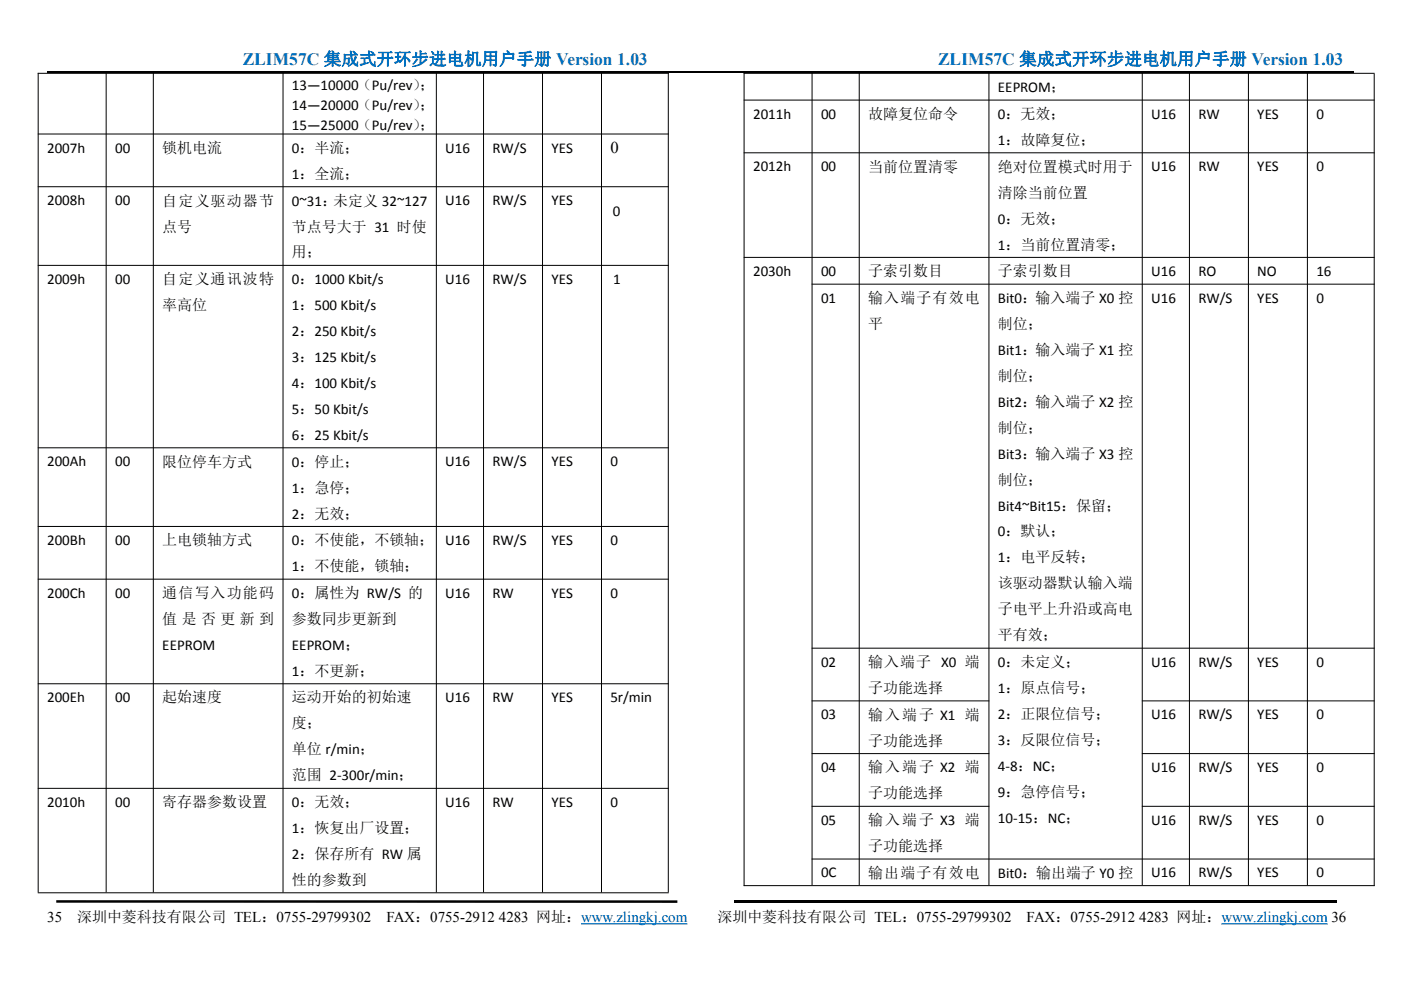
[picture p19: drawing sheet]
<svg xmlns="http://www.w3.org/2000/svg" width="297mm" height="210mm" viewBox="0 0 297 210" stroke-linecap="round" stroke-linejoin="round" font-family="sans-serif">
<defs><g id="words">
<g font-size="3.7" fill="#0070c0">
<text x="51.5" y="13.8">ZLIM57C 集成式开环步进电机用户手册 Version 1.03</text>
<text x="198.9" y="13.8">ZLIM57C 集成式开环步进电机用户手册 Version 1.03</text>
</g>
<text font-size="3.5" x="129.4" y="32.5">0</text>
<g font-size="3.2">
<text x="61.9" y="19.1">13—10000（Pu/rev）</text>
<text x="61.9" y="23.3">14—20000（Pu/rev）</text>
<text x="89" y="19.1">；</text>
<text x="89" y="23.3">；</text>
<text x="211.6" y="19.5">EEPROM；</text>
<text x="61.9" y="27.5">15—25000（Pu/rev）</text>
<text x="89" y="27.5">；</text>
<text x="159.7" y="25.2">2011h</text>
<text x="174.1" y="25.2">00</text>
<text x="184.1" y="25.2">故障复位命令</text>
<text x="211.6" y="25.2">0：无效；</text>
<text x="244.1" y="25.2">U16</text>
<text x="254.1" y="25.2">RW</text>
<text x="266.6" y="25.2">YES</text>
<text x="279.1" y="25.2">0</text>
<text x="10" y="32.4">2007h</text>
<text x="24.4" y="32.4">00</text>
<text x="34.4" y="32.4">锁机电流</text>
<text x="61.9" y="32.4">0：半流；</text>
<text x="94.4" y="32.4">U16</text>
<text x="104.4" y="32.4">RW/S</text>
<text x="116.9" y="32.4">YES</text>
<text x="211.6" y="30.7">1：故障复位；</text>
<text x="61.9" y="37.9">1：全流；</text>
<text x="159.7" y="36.3">2012h</text>
<text x="174.1" y="36.3">00</text>
<text x="184.1" y="36.4">当前位置清零</text>
<text x="211.6" y="36.4">绝对位置模式时用于</text>
<text x="211.6" y="41.9">清除当前位置</text>
<text x="244.1" y="36.3">U16</text>
<text x="254.1" y="36.3">RW</text>
<text x="266.6" y="36.3">YES</text>
<text x="279.1" y="36.3">0</text>
<text x="10" y="43.5">2008h</text>
<text x="24.4" y="43.5">00</text>
<text x="34.4" y="43.6">自定义驱动器节</text>
<text x="61.9" y="43.6">0~31：未定义 32~127</text>
<text x="94.4" y="43.5">U16</text>
<text x="104.4" y="43.5">RW/S</text>
<text x="116.9" y="43.5">YES</text>
<text x="130" y="45.9">0</text>
<text x="211.6" y="47.4">0：无效；</text>
<text x="34.4" y="49.1">点号</text>
<text x="61.9" y="49.1">节点号大于 31 时使</text>
<text x="211.6" y="52.9">1：当前位置清零；</text>
<text x="61.9" y="54.6">用；</text>
<text x="159.7" y="58.5">2030h</text>
<text x="174.1" y="58.5">00</text>
<text x="184.1" y="58.6">子索引数目</text>
<text x="211.6" y="58.6">子索引数目</text>
<text x="244.1" y="58.5">U16</text>
<text x="254.1" y="58.5">RO</text>
<text x="266.6" y="58.5">NO</text>
<text x="279.1" y="58.5">16</text>
<text x="10" y="60.2">2009h</text>
<text x="24.4" y="60.2">00</text>
<text x="34.4" y="60.3">自定义通讯波特</text>
<text x="34.4" y="65.8">率高位</text>
<text x="61.9" y="60.3">0：1000 Kbit/s</text>
<text x="61.9" y="65.8">1：500 Kbit/s</text>
<text x="94.4" y="60.2">U16</text>
<text x="104.4" y="60.2">RW/S</text>
<text x="116.9" y="60.2">YES</text>
<text x="130" y="60.3">1</text>
<text x="174.1" y="64.2">01</text>
<text x="184.1" y="64.3">输入端子有效电</text>
<text x="211.6" y="64.3">Bit0：输入端子 X0 控</text>
<text x="244.1" y="64.2">U16</text>
<text x="254.1" y="64.2">RW/S</text>
<text x="266.6" y="64.2">YES</text>
<text x="279.1" y="64.2">0</text>
<text x="61.9" y="71.3">2：250 Kbit/s</text>
<text x="184.1" y="69.8">平</text>
<text x="211.6" y="69.8">制位；</text>
<text x="61.9" y="76.8">3：125 Kbit/s</text>
<text x="211.6" y="75.3">Bit1：输入端子 X1 控</text>
<text x="61.9" y="82.3">4：100 Kbit/s</text>
<text x="211.6" y="80.8">制位；</text>
<text x="61.9" y="87.8">5：50 Kbit/s</text>
<text x="211.6" y="86.3">Bit2：输入端子 X2 控</text>
<text x="61.9" y="93.3">6：25 Kbit/s</text>
<text x="211.6" y="91.8">制位；</text>
<text x="10" y="99">200Ah</text>
<text x="24.4" y="99">00</text>
<text x="34.4" y="99">限位停车方式</text>
<text x="61.9" y="99">0：停止；</text>
<text x="94.4" y="99">U16</text>
<text x="104.4" y="99">RW/S</text>
<text x="116.9" y="99">YES</text>
<text x="129.4" y="99">0</text>
<text x="211.6" y="97.3">Bit3：输入端子 X3 控</text>
<text x="61.9" y="104.5">1：急停；</text>
<text x="211.6" y="102.8">制位；</text>
<text x="61.9" y="110">2：无效；</text>
<text x="211.6" y="108.3">Bit4~Bit15：保留；</text>
<text x="211.6" y="113.8">0：默认；</text>
<text x="10" y="115.6">200Bh</text>
<text x="24.4" y="115.6">00</text>
<text x="34.4" y="115.7">上电锁轴方式</text>
<text x="61.9" y="115.7">0：不使能，不锁轴；</text>
<text x="94.4" y="115.6">U16</text>
<text x="104.4" y="115.6">RW/S</text>
<text x="116.9" y="115.6">YES</text>
<text x="129.4" y="115.6">0</text>
<text x="211.6" y="119.3">1：电平反转；</text>
<text x="61.9" y="121.2">1：不使能，锁轴；</text>
<text x="211.6" y="124.8">该驱动器默认输入端</text>
<text x="10" y="126.8">200Ch</text>
<text x="24.4" y="126.8">00</text>
<text x="34.4" y="126.8">通信写入功能码</text>
<text x="61.9" y="126.8">0：属性为 RW/S 的</text>
<text x="94.4" y="126.8">U16</text>
<text x="104.4" y="126.8">RW</text>
<text x="116.9" y="126.8">YES</text>
<text x="129.4" y="126.8">0</text>
<text x="211.6" y="130.3">子电平上升沿或高电</text>
<text x="34.4" y="132.4">值 是 否 更 新 到</text>
<text x="34.4" y="137.8">EEPROM</text>
<text x="61.9" y="132.4">参数同步更新到</text>
<text x="61.9" y="137.9">EEPROM；</text>
<text x="211.6" y="135.8">平有效；</text>
<text x="61.9" y="143.4">1：不更新；</text>
<text x="174.1" y="141.5">02</text>
<text x="184.1" y="141.5">输入端子 X0 端</text>
<text x="211.6" y="141.5">0：未定义；</text>
<text x="244.1" y="141.5">U16</text>
<text x="254.1" y="141.5">RW/S</text>
<text x="266.6" y="141.5">YES</text>
<text x="279.1" y="141.5">0</text>
<text x="10" y="149">200Eh</text>
<text x="24.4" y="149">00</text>
<text x="34.4" y="149">起始速度</text>
<text x="61.9" y="149">运动开始的初始速</text>
<text x="94.4" y="149">U16</text>
<text x="104.4" y="149">RW</text>
<text x="116.9" y="149">YES</text>
<text x="129.4" y="149">5r/min</text>
<text x="184.1" y="147">子功能选择</text>
<text x="211.6" y="147">1：原点信号；</text>
<text x="61.9" y="154.5">度；</text>
<text x="174.1" y="152.6">03</text>
<text x="184.1" y="152.7">输入端子 X1 端</text>
<text x="211.6" y="152.5">2：正限位信号；</text>
<text x="244.1" y="152.6">U16</text>
<text x="254.1" y="152.6">RW/S</text>
<text x="266.6" y="152.6">YES</text>
<text x="279.1" y="152.6">0</text>
<text x="61.9" y="160">单位 r/min；</text>
<text x="184.1" y="158.2">子功能选择</text>
<text x="211.6" y="158">3：反限位信号；</text>
<text x="61.9" y="165.5">范围 2-300r/min；</text>
<text x="174.1" y="163.8">04</text>
<text x="184.1" y="163.8">输入端子 X2 端</text>
<text x="211.6" y="163.5">4-8：NC；</text>
<text x="244.1" y="163.8">U16</text>
<text x="254.1" y="163.8">RW/S</text>
<text x="266.6" y="163.8">YES</text>
<text x="279.1" y="163.8">0</text>
<text x="10" y="171.2">2010h</text>
<text x="24.4" y="171.2">00</text>
<text x="34.4" y="171.3">寄存器参数设置</text>
<text x="61.9" y="171.3">0：无效；</text>
<text x="94.4" y="171.2">U16</text>
<text x="104.4" y="171.2">RW</text>
<text x="116.9" y="171.2">YES</text>
<text x="129.4" y="171.2">0</text>
<text x="184.1" y="169.4">子功能选择</text>
<text x="211.6" y="169">9：急停信号；</text>
<text x="61.9" y="176.8">1：恢复出厂设置；</text>
<text x="174.1" y="175">05</text>
<text x="184.1" y="175.1">输入端子 X3 端</text>
<text x="211.6" y="174.5">10-15：NC；</text>
<text x="244.1" y="175">U16</text>
<text x="254.1" y="175">RW/S</text>
<text x="266.6" y="175">YES</text>
<text x="279.1" y="175">0</text>
<text x="61.9" y="182.3">2：保存所有 RW 属</text>
<text x="184.1" y="180.6">子功能选择</text>
<text x="61.9" y="187.8">性的参数到</text>
<text x="174.1" y="186.2">0C</text>
<text x="184.1" y="186.2">输出端子有效电</text>
<text x="211.6" y="186.2">Bit0：输出端子 Y0 控</text>
<text x="244.1" y="186.2">U16</text>
<text x="254.1" y="186.2">RW/S</text>
<text x="266.6" y="186.2">YES</text>
<text x="279.1" y="186.2">0</text>
<text x="10" y="195.6">35</text>
<text x="16.3" y="195.6">深圳中菱科技有限公司 TEL：0755-29799302</text>
<text x="81.9" y="195.6">FAX：0755-2912</text>
<text x="105.7" y="195.6">4283 网址：www.zlingkj.com</text>
<text x="152.1" y="195.6">深圳中菱科技有限公司 TEL：0755-29799302</text>
<text x="217.6" y="195.6">FAX：0755-2912</text>
<text x="241.5" y="195.6">4283 网址：www.zlingkj.com 36</text>
</g>
</g></defs>
<path d="M10 15.3h277" fill="none" stroke="#000" stroke-width=".25"/>
<path d="M123.2 196h22.6M258.9 196h22.6" fill="none" stroke="#00f" stroke-width=".21"/>
<path d="M11.9 191h131.7v.5h-131.7zM155.6 191h127.8v.5h-127.8z" fill="#000"/>
<g fill="none" stroke="#000" stroke-width=".21">
<path d="M8 15.6h133.8M8.1 15.5v173.8M22.5 15.5v173.8M32.5 15.5v173.8M60 15.5v173.8M92.5 15.5v173.8M102.5 15.5v173.8M115 15.5v173.8M127.5 15.5v173.8M141.7 15.5v173.8M157.7 15.6h133.7M157.8 15.5v172.5"/>
<path d="M172.2 15.5v172.3M182.2 15.5v172.3M209.7 15.5v172.3M242.2 15.5v172.3M252.2 15.5v172.3M264.7 15.5v172.3M277.2 15.5v172.3M291.4 15.6v172.4M8 28.4h133.8M8 39.6h133.8M157.7 21.2h133.7M157.7 32.4h133.7"/>
<path d="M8 56.3h133.8M157.7 54.6h133.7M172.1 60.3h119.3M8 95h133.8M8 111.7h133.8M8 122.9h133.8M172.1 137.5h119.3M8 145.1h133.8M172.1 148.7h37.7M172.1 159.9h37.7M242.1 148.7h49.3M242.1 159.9h49.3"/>
<path d="M8 167.2h133.8M172.1 171.1h37.7M242.1 171.1h49.3M8 189.4h133.8M157.7 187.9h133.7M172.1 182.2h119.3"/>
</g>
<use href="#words"/>
</svg>
